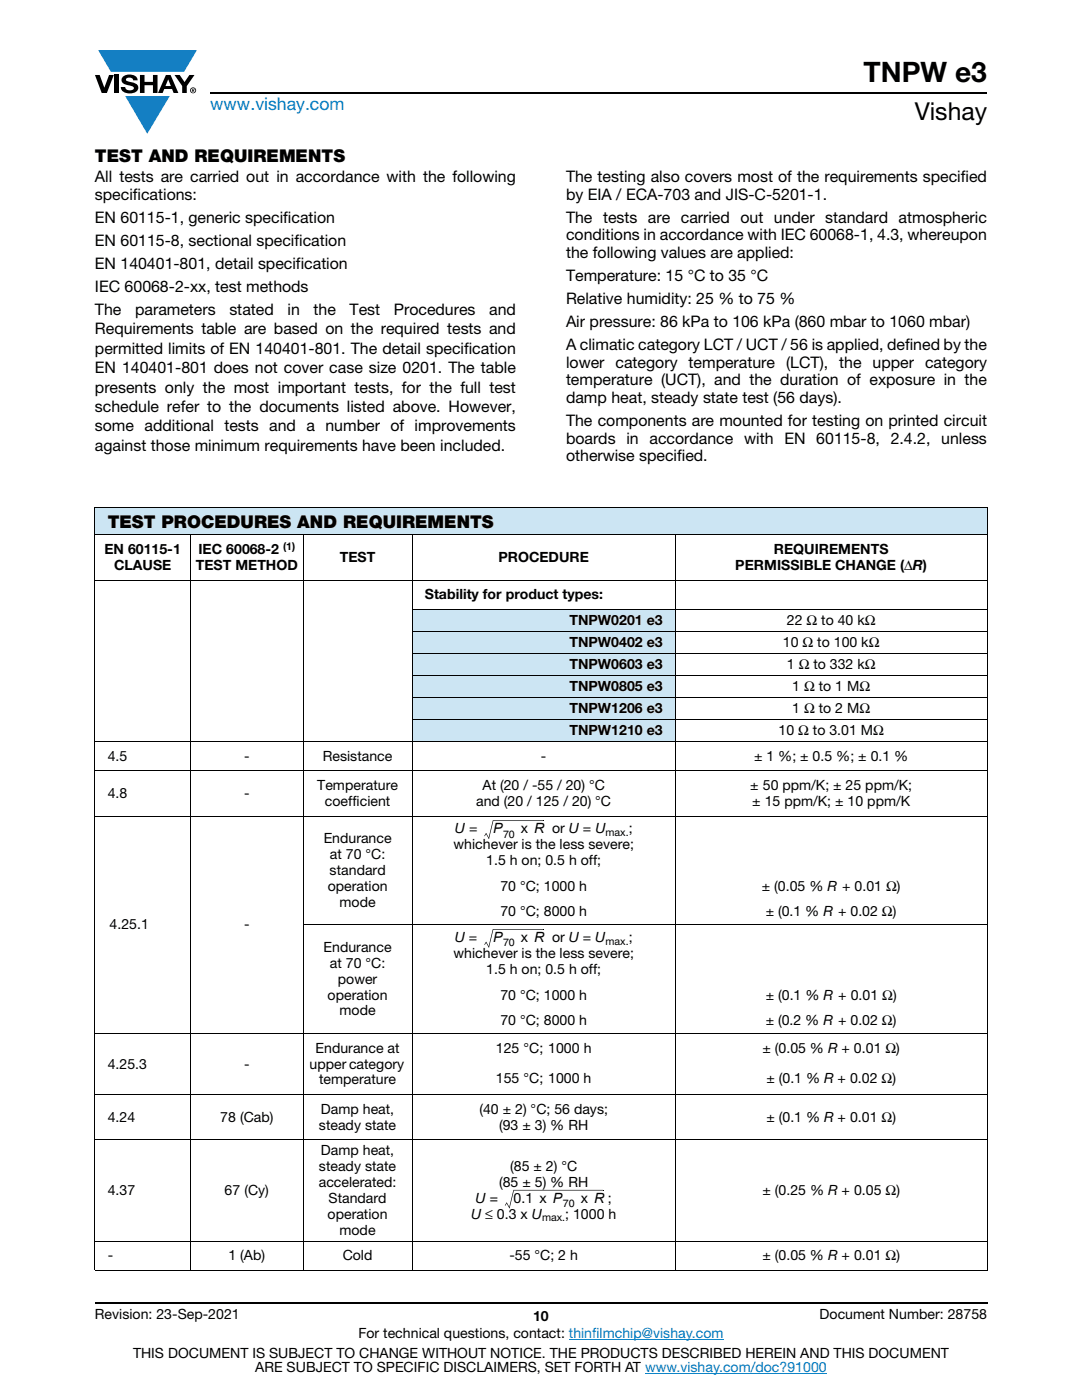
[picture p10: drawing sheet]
<svg xmlns="http://www.w3.org/2000/svg" width="216mm" height="279mm" viewBox="0 0 216 279" stroke-linecap="round" stroke-linejoin="round" font-family="sans-serif">
<defs><g id="words">
<text font-size="5.6" x="172.3" y="16.4">TNPW e3</text>
<text font-size="4.9" x="182.5" y="24">Vishay</text>
<text font-size="3.5" fill="#007ec4" x="42" y="21.9">www.vishay.com</text>
<g font-size="3.5">
<text x="18.9" y="32.3">TEST AND REQUIREMENTS</text>
<text x="21.5" y="105.4">TEST PROCEDURES AND REQUIREMENTS</text>
</g>
<g font-size="3.2">
<text x="18.9" y="36.3">All tests are carried out in accordance with the following</text>
<text x="18.9" y="39.9">specifications:</text>
<text x="112.9" y="36.3">The testing also covers most of the requirements specified</text>
<text x="112.9" y="39.9">by EIA / ECA-703 and JIS-C-5201-1.</text>
<text x="18.9" y="44.4">EN 60115-1, generic specification</text>
<text x="112.9" y="44.5">The tests are carried out under standard atmospheric</text>
<text x="112.9" y="48">conditions in accordance with IEC 60068-1, 4.3, whereupon</text>
<text x="18.9" y="49">EN 60115-8, sectional specification</text>
<text x="18.9" y="53.6">EN 140401-801, detail specification</text>
<text x="112.9" y="51.5">the following values are applied:</text>
<text x="18.9" y="58.2">IEC 60068-2-xx, test methods</text>
<text x="112.9" y="56.1">Temperature: 15 °C to 35 °C</text>
<text x="18.9" y="62.8">The</text>
<text x="26.9" y="62.8">parameters</text>
<text x="45.8" y="62.8">stated</text>
<text x="57.4" y="62.8">in</text>
<text x="62.6" y="62.8">the</text>
<text x="69.7" y="62.8">Test</text>
<text x="78.6" y="62.8">Procedures</text>
<text x="97.6" y="62.8">and</text>
<text x="112.9" y="60.7">Relative humidity: 25 % to 75 %</text>
<text x="112.9" y="65.3">Air pressure: 86 kPa to 106 kPa (860 mbar to 1060 mbar)</text>
<text x="18.9" y="66.7">Requirements table are based on the required tests and</text>
<text x="18.9" y="70.6">permitted limits of EN 140401-801. The detail specification</text>
<text x="112.9" y="69.9">A climatic category LCT / UCT / 56 is applied, defined by the</text>
<text x="18.9" y="74.4">EN 140401-801 does not cover case size 0201. The table</text>
<text x="112.9" y="73.4">lower category temperature (LCT), the upper category</text>
<text x="112.9" y="76.9">temperature (UCT), and the duration of exposure in the</text>
<text x="18.9" y="78.3">presents only the most important tests, for the full test</text>
<text x="18.9" y="82.2">schedule refer to the documents listed above. However,</text>
<text x="112.9" y="80.5">damp heat, steady state test (56 days).</text>
<text x="18.9" y="86.1">some additional tests and a number of improvements</text>
<text x="18.9" y="90">against those minimum requirements have been included.</text>
<text x="112.9" y="88.6">boards in accordance with EN 60115-8, 2.4.2, unless</text>
<text x="112.9" y="85">The components are mounted for testing on printed circuit</text>
<text x="112.9" y="92.1">otherwise specified.</text>
</g>
<g font-size="2.8">
<text x="20.8" y="110.6">EN 60115-1</text>
<text x="22.8" y="113.7">CLAUSE</text>
<text x="39.1" y="113.7">TEST METHOD</text>
<text x="39.6" y="110.6">IEC 60068-2</text>
<text x="67.8" y="112.2">TEST</text>
<text x="99.5" y="112.2">PROCEDURE</text>
<text x="146.7" y="113.7">PERMISSIBLE CHANGE (ΔR)</text>
<text x="154.4" y="110.6">REQUIREMENTS</text>
<text x="84.8" y="119.6">Stability for product types:</text>
<text x="113.6" y="124.7">TNPW0201 e3</text>
<text x="157" y="124.7">22 Ω to 40 kΩ</text>
<text x="113.6" y="129.1">TNPW0402 e3</text>
<text x="156.2" y="129.1">10 Ω to 100 kΩ</text>
<text x="113.6" y="133.5">TNPW0603 e3</text>
<text x="113.6" y="137.9">TNPW0805 e3</text>
<text x="157" y="133.5">1 Ω to 332 kΩ</text>
<text x="158.1" y="137.9">1 Ω to 1 MΩ</text>
<text x="113.6" y="142.3">TNPW1206 e3</text>
<text x="158.1" y="142.3">1 Ω to 2 MΩ</text>
<text x="113.6" y="146.7">TNPW1210 e3</text>
<text x="155.3" y="146.7">10 Ω to 3.01 MΩ</text>
<text x="21.5" y="151.8">4.5</text>
<text x="48.7" y="151.8">-</text>
<text x="64.4" y="151.8">Resistance</text>
<text x="107.9" y="151.8">-</text>
<text x="150.5" y="151.8">± 1 %; ± 0.5 %; ± 0.1 %</text>
<text x="21.5" y="159.3">4.8</text>
<text x="48.7" y="159.3">-</text>
<text x="63.3" y="157.7">Temperature</text>
<text x="64.8" y="160.8">coefficient</text>
<text x="95" y="160.8">and (20 / 125 / 20) °C</text>
<text x="96.3" y="157.7">At (20 / -55 / 20) °C</text>
<text x="149.7" y="157.7">± 50 ppm/K; ± 25 ppm/K;</text>
<text x="150.1" y="160.8">± 15 ppm/K; ± 10 ppm/K</text>
<text x="90.8" y="166.3">U =</text>
<text x="98.4" y="166.3">P</text>
<text x="103.9" y="166.3">x R or U = U</text>
<text x="125.5" y="166.3">;</text>
<text x="64.6" y="168.3">Endurance</text>
<text x="65.8" y="171.4">at 70 °C:</text>
<text x="90.5" y="169.5">whichever is the less severe;</text>
<text x="97" y="172.7">1.5 h on; 0.5 h off;</text>
<text x="65.4" y="177.8">operation</text>
<text x="65.8" y="174.6">standard</text>
<text x="99.9" y="177.8">70 °C; 1000 h</text>
<text x="152" y="177.8">± (0.05 % R + 0.01 Ω)</text>
<text x="21.9" y="185.5">4.25.1</text>
<text x="48.7" y="185.5">-</text>
<text x="67.8" y="181">mode</text>
<text x="99.9" y="182.9">70 °C; 8000 h</text>
<text x="152.8" y="182.9">± (0.1 % R + 0.02 Ω)</text>
<text x="64.6" y="189.9">Endurance</text>
<text x="90.5" y="191.2">whichever is the less severe;</text>
<text x="90.8" y="188">U =</text>
<text x="98.4" y="188">P</text>
<text x="103.9" y="188">x R or U = U</text>
<text x="125.5" y="188">;</text>
<text x="65.8" y="193.1">at 70 °C:</text>
<text x="67.4" y="196.3">power</text>
<text x="97" y="194.4">1.5 h on; 0.5 h off;</text>
<text x="65.4" y="199.5">operation</text>
<text x="67.8" y="202.6">mode</text>
<text x="99.9" y="199.5">70 °C; 1000 h</text>
<text x="152.8" y="199.5">± (0.1 % R + 0.01 Ω)</text>
<text x="99.9" y="204.6">70 °C; 8000 h</text>
<text x="152.8" y="204.6">± (0.2 % R + 0.02 Ω)</text>
<text x="21.5" y="213.3">4.25.3</text>
<text x="48.7" y="213.3">-</text>
<text x="61.8" y="213.3">upper category</text>
<text x="63" y="210.1">Endurance at</text>
<text x="98.9" y="210.1">125 °C; 1000 h</text>
<text x="152.1" y="210.1">± (0.05 % R + 0.01 Ω)</text>
<text x="63.7" y="216.4">temperature</text>
<text x="98.9" y="216.2">155 °C; 1000 h</text>
<text x="152.9" y="216.2">± (0.1 % R + 0.02 Ω)</text>
<text x="21.5" y="223.8">4.24</text>
<text x="44" y="223.8">78 (Cab)</text>
<text x="63.6" y="225.4">steady state</text>
<text x="64" y="222.2">Damp heat,</text>
<text x="95.7" y="222.2">(40 ± 2) °C; 56 days;</text>
<text x="99.6" y="225.4">(93 ± 3) % RH</text>
<text x="152.9" y="223.8">± (0.1 % R + 0.01 Ω)</text>
<text x="63.6" y="233.7">steady state</text>
<text x="64" y="230.5">Damp heat,</text>
<text x="101.8" y="233.7">(85 ± 2) °C</text>
<text x="21.5" y="238.5">4.37</text>
<text x="44.8" y="238.5">67 (Cy)</text>
<text x="63.6" y="236.9">accelerated:</text>
<text x="99.6" y="236.9">(85 ± 5) % RH</text>
<text x="152.1" y="238.5">± (0.25 % R + 0.05 Ω)</text>
<text x="65.4" y="243.2">operation</text>
<text x="65.6" y="240.1">Standard</text>
<text x="94" y="243.2">U ≤ 0.3 x U</text>
<text x="94.9" y="240.1">U =</text>
<text x="102.5" y="240.1">0.1 x P</text>
<text x="112.8" y="243.2">; 1000 h</text>
<text x="115.9" y="240.1">x R ;</text>
<text x="21.5" y="251.5">-</text>
<text x="45.6" y="251.5">1 (Ab)</text>
<text x="67.7" y="246.4">mode</text>
<text x="68.4" y="251.5">Cold</text>
<text x="101.7" y="251.5">-55 °C; 2 h</text>
<text x="152.1" y="251.5">± (0.05 % R + 0.01 Ω)</text>
<text x="18.9" y="263.3">Revision: 23-Sep-2021</text>
<text x="106.4" y="263.6">10</text>
<text x="163.6" y="263.3">Document Number: 28758</text>
<text x="71.5" y="267.1">For technical questions, contact: thinfilmchip@vishay.com</text>
<text x="26.5" y="271">THIS DOCUMENT IS SUBJECT TO CHANGE WITHOUT NOTICE. THE PRODUCTS DESCRIBED HEREIN AND THIS DOCUMENT</text>
<text x="50.9" y="273.8">ARE SUBJECT TO SPECIFIC DISCLAIMERS, SET FORTH AT www.vishay.com/doc?91000</text>
</g>
<g font-size="2.1">
<text x="56.5" y="109.7">(1)</text>
<text x="100.4" y="167.2">70</text>
<text x="120.8" y="166.8">max.</text>
<text x="100.4" y="188.9">70</text>
<text x="120.8" y="188.5">max.</text>
<text x="108.2" y="243.7">max.</text>
<text x="112.3" y="240.9">70</text>
</g>
</g></defs>
<g fill="#147fc3">
<path d="M19.6 10h19.7l-2.6 4.3h-1.1h-13.5z"/>
<path d="M25 19.2h8.9l-4.5 7.5z"/>
</g>
<g fill="#000">
<path d="M18.9 15h1l.9 2.5 1-2.5h.9l-1.4 3.6h-1zM22.9 15h.9v3.6h-.9zM24.6 15.3a2.1 2.1 0 0 1 2.8 .3l.1 .4h-.9a.79 .79 0 0 0-.7-.5 .79 .79 0 0 0-.8 .4l.3 .3 1 .2a1.08 1.08 0 0 1 1.2 1 1.08 1.08 0 0 1-1.1 1.2 1.73 1.73 0 0 1-2.4-1.2h.9a.96 .96 0 0 0 .8 .6 .96 .96 0 0 0 .9-.4 1.31 1.31 0 0 0-1.2-.6 1.03 1.03 0 0 1-1.1-.6 1.03 1.03 0 0 1 .2-1.1zM27.9 15h.9v1.3h1.7v-1.3h.9v3.6h-.9v-1.6h-1.7v1.6h-.9zM34.8 15h1.1l.9 1.4 1-1.4h1l-1.5 2.2v1.4h-.9v-1.4z"/>
<path d="M33.6 15.9l.5 1.3h-1.1zM33.1 15l-1.6 3.6h1l.3-.8h1.5l.3 .8h1l-1.6-3.6z"/>
<path d="M38.4 17.8h.2v.2h-.2zM38.3 17.7v.7h.1v-.3l.4 .3-.2-.3 .2-.2-.1-.2z"/>
<path d="M38.1 18a.46 .46 0 0 1 .9 0 .46 .46 0 0 1-.9 0zM37.9 18a.6 .6 0 0 0 1.2 0 .6 .6 0 0 0-1.2 0z"/>
</g>
<path d="M42 18.6h155M18.9 260h178.1" fill="none" stroke="#000" stroke-width=".36"/>
<path d="M113.5 267.3h30.9M128.7 274h36.3" fill="none" stroke="#007ec4" stroke-width=".2"/>
<g fill="#cce5f3">
<path d="M18.9 101.3h178.1v5.5h-178.1z"/>
<path d="M82.2 121.6h52.6v4.4h-52.6z"/>
<path d="M82.2 126h52.6v4.4h-52.6z"/>
<path d="M82.2 130.4h52.6v4.4h-52.6z"/>
<path d="M82.2 134.8h52.6v4.4h-52.6z"/>
<path d="M82.2 139.2h52.6v4.4h-52.6z"/>
<path d="M82.2 143.6h52.6v4.4h-52.6z"/>
</g>
<g fill="none" stroke="#000" stroke-width=".2">
<path d="M18.9 101.3h178.1M18.9 106.8h178.1M18.9 115.8h178.1M18.9 101.3v152.1M38 106.7v146.9M60.5 106.7v146.9M82.2 106.7v146.9M134.8 106.7v146.9M197 101.3v152.1M82.1 121.6h114.9M82.1 126h114.9M82.1 130.4h114.9"/>
<path d="M82.1 134.8h114.9M82.1 139.2h114.9M18.9 148h178.1M18.9 153.9h178.1M82.1 143.6h114.9M18.9 162.9h178.1M98.3 163.8h10.1M60.4 184.6h136.6M98.3 185.5h10.1M18.9 206.2h178.1M18.9 218.4h178.1M18.9 227.4h178.1"/>
<path d="M102.4 237.5h17.9M18.9 247.7h178.1M18.9 253.5h178.1"/>
</g>
<g fill="#000">
<path d="M96.6 166.8l.1 .1zM96.9 166.3l.1 .1-.2 .5-.2-.1zM97.5 167.3h.1zM97 166.2l.6 1.1h-.1zM97.5 167.3l.1 .1zM98.3 163.8h.1l-.8 3.5h-.1zM108.4 163.7v.2zM96.6 188.5l.1 .1zM96.9 188l.1 .1-.2 .5-.2-.1zM97.5 189h.1zM97 187.9l.6 1.1h-.1zM97.5 189l.1 .1z"/>
<path d="M98.3 185.5h.1l-.8 3.5h-.1zM108.4 185.4v.1zM102.4 237.5l.2 .1-.9 3.5-.1-.1zM120.3 237.5l.1 .1zM100.8 240.5v.1zM101 240l.2 .1-.3 .5-.1-.1zM101.6 241.1h.1zM101.1 239.9l.6 1.1-.1 .1zM101.6 241l.1 .1z"/>
</g>
<use href="#words"/>
</svg>
